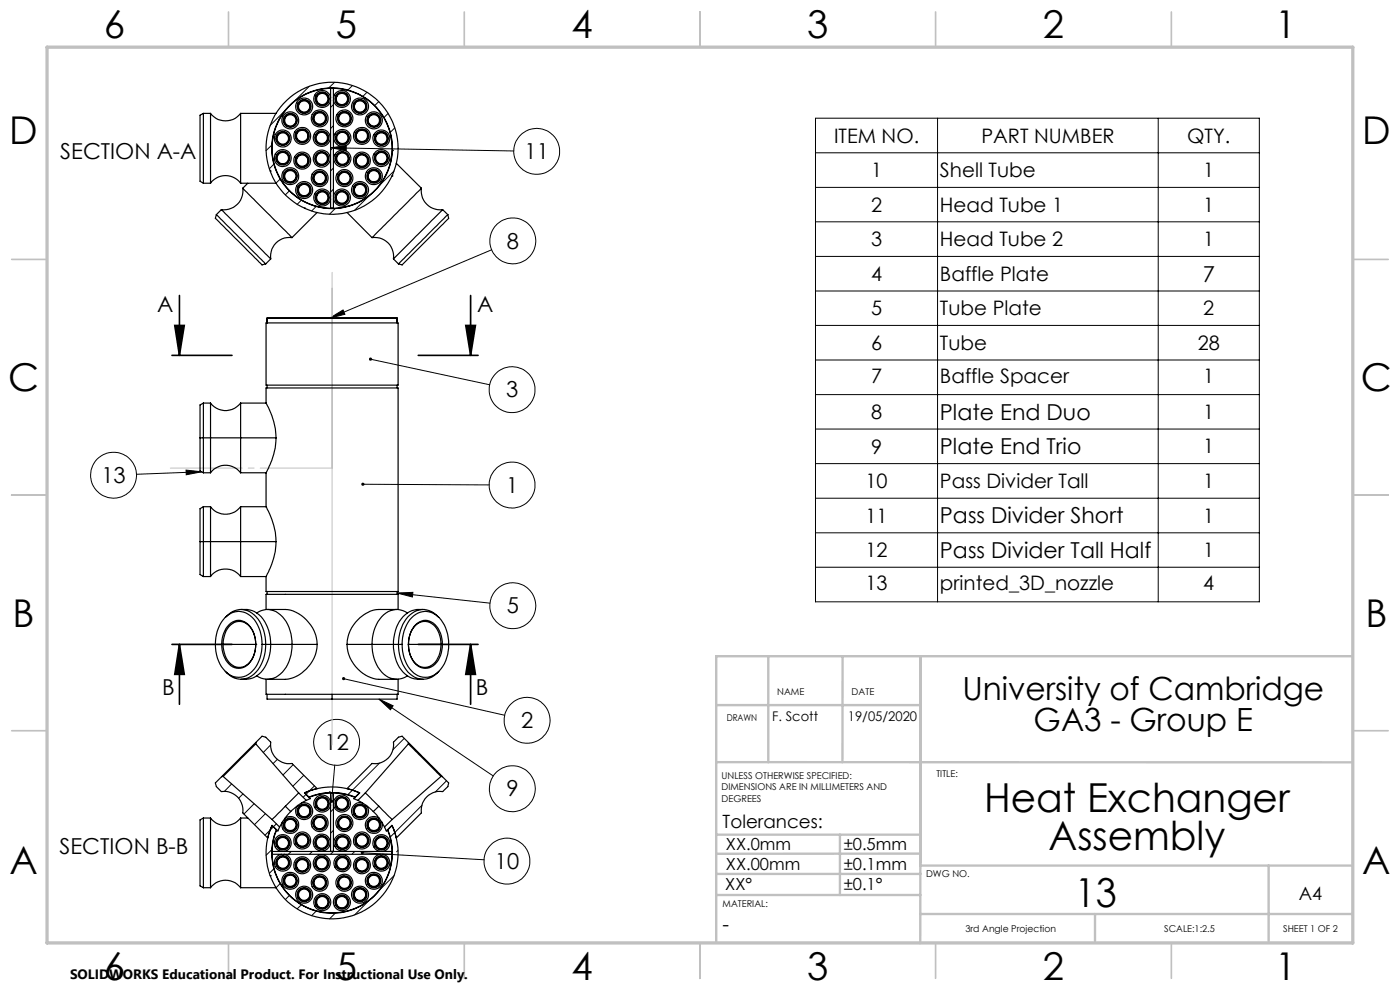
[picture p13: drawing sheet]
<svg xmlns="http://www.w3.org/2000/svg" width="297mm" height="210mm" viewBox="0 0 297 210" stroke-linecap="round" stroke-linejoin="round" font-family="sans-serif">
<defs><g id="words">
<g font-size="8.5">
<text x="208.8" y="172.2">Heat Exchanger</text>
<text x="222.4" y="180.3">Assembly</text>
<text x="228" y="192.3">13</text>
</g>
<g font-size="8.1">
<text x="22" y="8">6</text>
<text x="71.2" y="8">5</text>
<text x="121.2" y="8">4</text>
<text x="171.3" y="8">3</text>
<text x="221.3" y="8">2</text>
<text x="270.5" y="8">1</text>
<text x="2" y="30.5">D</text>
<text x="289" y="30.5">D</text>
<text x="1.7" y="83">C</text>
<text x="288.7" y="83">C</text>
<text x="2.7" y="133">B</text>
<text x="289.7" y="133">B</text>
<text x="2" y="185.5">A</text>
<text x="289" y="185.5">A</text>
<text x="22" y="208">6</text>
<text x="71.2" y="208">5</text>
<text x="121.2" y="208">4</text>
<text x="171.3" y="208">3</text>
<text x="221.3" y="208">2</text>
<text x="270.5" y="208">1</text>
</g>
<g font-size="6.8">
<text x="204.2" y="148.6">University of Cambridge</text>
<text x="219.3" y="155.1">GA3 - Group E</text>
</g>
<g font-size="4.7">
<text x="12.8" y="33.7">SECTION A-A</text>
<text x="111.3" y="33.7">11</text>
<text x="107.5" y="52.7">8</text>
<text x="255.2" y="59.7">7</text>
<text x="33.4" y="66.1">A</text>
<text x="101.2" y="66.1">A</text>
<text x="107.4" y="84.3">3</text>
<text x="199.4" y="89">Plate End Duo</text>
<text x="199.4" y="96.4">Plate End Trio</text>
<text x="21.5" y="102.4">13</text>
<text x="107.4" y="104.5">1</text>
<text x="199.4" y="111">Pass Divider Short</text>
<text x="199.4" y="118.3">Pass Divider Tall Half</text>
<text x="107.5" y="130.1">5</text>
<text x="34.4" y="147.3">B</text>
<text x="100.9" y="147.3">B</text>
<text x="110.5" y="154.4">2</text>
<text x="68.8" y="159.1">12</text>
<text x="107.4" y="168.9">9</text>
<text x="12.6" y="181.2">SECTION B-B</text>
<text x="105" y="184.3">10</text>
</g>
<g font-size="4.2">
<text x="176.9" y="30.3">ITEM NO.</text>
<text x="208.2" y="30.3">PART NUMBER</text>
<text x="251.9" y="30.3">QTY.</text>
<text x="184.8" y="37.6">1</text>
<text x="199.4" y="37.6">Shell Tube</text>
<text x="255.3" y="37.6">1</text>
<text x="184.8" y="44.9">2</text>
<text x="199.4" y="44.9">Head Tube 1</text>
<text x="255.3" y="44.9">1</text>
<text x="184.8" y="52.2">3</text>
<text x="199.4" y="52.2">Head Tube 2</text>
<text x="255.3" y="52.2">1</text>
<text x="184.8" y="59.6">4</text>
<text x="199.4" y="59.6">Baffle Plate</text>
<text x="184.8" y="66.9">5</text>
<text x="199.4" y="66.9">Tube Plate</text>
<text x="255.3" y="66.9">2</text>
<text x="184.8" y="74.2">6</text>
<text x="199.4" y="74.2">Tube</text>
<text x="254.1" y="74.2">28</text>
<text x="184.8" y="81.2">7</text>
<text x="199.4" y="81.2">Baffle Spacer</text>
<text x="255.3" y="81.2">1</text>
<text x="184.8" y="88.9">8</text>
<text x="255.3" y="88.9">1</text>
<text x="184.8" y="96.2">9</text>
<text x="255.3" y="96.2">1</text>
<text x="183.6" y="103.5">10</text>
<text x="199.4" y="103.5">Pass Divider Tall</text>
<text x="255.3" y="103.5">1</text>
<text x="183.6" y="110.9">11</text>
<text x="255.3" y="110.9">1</text>
<text x="183.6" y="118.2">12</text>
<text x="255.3" y="118.2">1</text>
<text x="183.6" y="125.1">13</text>
<text x="199.4" y="125.1">printed_3D_nozzle</text>
<text x="255.3" y="125.1">4</text>
<text x="153.3" y="197.5">-</text>
</g>
<g font-size="3.9">
<text x="153.3" y="175.6">Tolerances:</text>
<text x="275.5" y="190.9">A4</text>
</g>
<g font-size="3.5">
<text x="154" y="184.5">XX.00mm</text>
<text x="154" y="180.4">XX.0mm</text>
<text x="179" y="180.4">±0.5mm</text>
<text x="179" y="184.6">±0.1mm</text>
<text x="153.9" y="188.8">XX°</text>
<text x="179" y="188.8">±0.1°</text>
</g>
<text font-size="2.9" x="14.9" y="207.6">SOLIDWORKS Educational Product. For Instructional Use Only.</text>
<g font-size="2.8">
<text x="163.8" y="153">F. Scott</text>
<text x="179.9" y="153">19/05/2020</text>
</g>
<g font-size="2">
<text x="164.9" y="147.5">NAME</text>
<text x="180.7" y="147.5">DATE</text>
<text x="154.2" y="152.9">DRAWN</text>
<text x="153.1" y="165.2">UNLESS OTHERWISE SPECIFIED:</text>
<text x="153.1" y="167.7">DIMENSIONS ARE IN MILLIMETERS AND</text>
<text x="198.7" y="164.9">TITLE:</text>
<text x="153.1" y="170.2">DEGREES</text>
<text x="196.5" y="186.1">DWG NO.</text>
<text x="153.3" y="192.4">MATERIAL:</text>
<text x="204.8" y="197.7">3rd Angle Projection</text>
<text x="247" y="197.7">SCALE:1:2.5</text>
<text x="272.2" y="197.7">SHEET 1 OF 2</text>
</g>
</g></defs>
<g fill="none" stroke="#000" stroke-width=".21">
<path d="M65.6 18.3l-3 3M71 17.5l-1.3 1.2M74.8 18.1l-1 1M77.9 19.6l-.9 .9M57.7 30.8l-1.3 1.2M58.1 34.8l-1 1M59.4 38l-.8 .8M60.3 23.6l-3 3M70.1 31.7h.1M70.1 31.4l3.3-.5v1zM70.1 31.4l38.9 .6M70.7 22.2l-.6 .6"/>
<path d="M70.7 26.7l-.6 .6M70.7 35.7l-.6 .6M80.4 21.5l-.9 .9M82.3 24.1l-.8 .8M83.5 31.8l-.3 .3M83.6 36.3l-3.1 3M83.7 27.1l-.9 1M173 25.1h94.2v102.6h-94.2zM173 39.7h94.2M173 32.4h94.2M198.9 25.1v102.6M245.7 25.1v102.6"/>
<path d="M61.4 40.5l-.9 .8M63.9 42.5l-.9 .8M67.1 43.8l-1 1M70.7 40.1l-.6 .6M71.1 44.2l-1.2 1.2M78.3 41.5l-3.1 3.1M104.3 53l-34.3 14.5M173 47.1h94.2M173 54.4h94.2M70 67.5l2.8-1.8 .4 1zM78.6 76.2l25.3 5.4M173 61.7h94.2"/>
<path d="M173 69h94.2M173 76.4h94.2M39.5 99.7l3.3 .4-3.3 .6zM173 83.7h94.2M173 91h94.2M173 98.3h94.2M42.8 100.1l-13.8 .5M77 102.7l26.8 .2M173 105.7h94.2M173 113h94.2M84.2 125.8l3.4-.1-.1 .9zM84.2 125.8l19.8 2.1"/>
<path d="M173 120.3h94.2M57.4 158l-1.6 1.6M72.9 144l34.2 7.7M80.4 148.3l3 1.4-.6 .9zM80.4 148.3l24.2 16.3M85.8 156.6l-2.4 2.4M49.1 166.3l-1.5 1.6M51.5 168.4l-.9 .9M53.9 170.5l-2.1 2.2M56.3 172.6l-2.3 2.3M58.6 174.8l-2.4 2.4M58.8 161.1l-.9 .9"/>
<path d="M62.2 162.2l-2.2 2.2M64.5 164.5l-2.4 2.3M64.9 168.5l-.6 .6M66.7 166.7l-1.8 1.8M70 167.9l-.3 .2M70.7 171.6l-.6 .6M70.7 176.1l-.6 .6M71 162.3l-.7 7.7M80.5 161.9l-6.7 6.6M89.5 170.8l-6.7 6.7M94.7 165.6l-2.3 2.4M57.7 180.2l-1.3 1.2"/>
<path d="M58.1 184.3l-1 .9M59.4 187.4l-.8 .9M61.4 190l-.9 .8M61.8 180.6l-.6 .6M63.9 191.9l-.9 .9M66.3 180.6l-.6 .6M67.1 193.3l-1 .9M70.7 180.6l-.6 .6M71.1 193.7l-1.2 1.2M75.2 180.6l-.6 .6M76.9 180.9l25.8 1.5M78.3 191l-3.1 3.1"/>
<path d="M83.6 185.7l-3.1 3.1M84.4 180.4l-.3 .3"/>
<circle cx="113.9" cy="32.1" r="4.9"/>
<circle cx="108.8" cy="51.1" r="4.9"/>
<circle cx="108.6" cy="82.7" r="4.9"/>
<circle cx="24.1" cy="100.8" r="4.9"/>
<circle cx="108.6" cy="102.9" r="4.9"/>
<circle cx="108.8" cy="128.5" r="4.9"/>
<circle cx="71.4" cy="157.5" r="4.9"/>
<circle cx="111.8" cy="152.8" r="4.9"/>
<circle cx="108.7" cy="167.3" r="4.9"/>
<circle cx="107.5" cy="182.6" r="4.9"/>
</g>
<path d="M36.5 75.4h12.7M37.1 69h2l-1 6.4zM38.1 62.7v12.7M88.7 75.4h12.7M98.8 69h2.1l-1.1 6.4zM99.8 62.7v12.7M36.5 136.7h12.7M38.1 136.7l1 6.3h-2zM38.1 136.7v12.7M88.7 136.7h12.7M99.8 136.7l1.1 6.3h-2.1zM99.8 136.7v12.7" fill="none" stroke="#000" stroke-width=".35"/>
<path d="M70.5 99.3h-34.4" fill="none" stroke="#c0c0c0" stroke-width=".21" stroke-dasharray="15.2 1.3 1.3 1.3"/>
<path d="M70.4 57.8v100.2" fill="none" stroke="#c0c0c0" stroke-width=".21"/>
<g fill="none" stroke="#c0c0c0" stroke-width=".35">
<path d="M48.5 2.5v7.5M98.5 2.5v7.5M148.5 2.5v7.5M198.5 2.5v7.5M248.5 2.5v7.5M2.5 55h7.5M287 55h7.5M2.5 105h7.5M287 105h7.5M2.5 155h7.5M287 155h7.5M48.5 200v7.5"/>
<path d="M98.5 200v7.5M148.5 200v7.5M198.5 200v7.5M248.5 200v7.5"/>
</g>
<g fill="none" stroke="#c0c0c0" stroke-width=".5">
<path d="M163 139.2v22.5M178.8 139.2l-.1 22.5M195.3 139.2l-.1 60.9M286.9 139.2h-135v60.8M151.9 149.6h43.4M151.9 161.7h135M151.9 177.1h43.4M178.2 177.1v12.8M151.9 185.4h43.4M151.9 189.9h43.4M195.2 193.9h91.7M195.3 181.1h-43.4"/>
<path d="M195.3 183.6h91.7M232.3 193.9v6.1M269.1 183.6v16.4"/>
</g>
<path d="M10 10h277v190h-277z" fill="none" stroke="#c0c0c0" stroke-width=".7"/>
<g fill="#000">
<path d="M70 67.5l2.8-1.8 .4 1zM78.4 75.9l-.1 .2 .3 .1-.3-.1a.34 .34 0 0 0 .4 .4 .34 .34 0 0 0 .2-.5 .34 .34 0 0 0-.5-.1zM76.7 102.5l-.1 .2h.4h-.4a.35 .35 0 0 0 .5 .4 .35 .35 0 0 0 .2-.5 .35 .35 0 0 0-.6-.1zM84.2 125.8l3.4-.1-.1 .9zM72.6 143.7v.2l.3 .1-.3-.1a.34 .34 0 0 0 .4 .4 .34 .34 0 0 0 .2-.6 .34 .34 0 0 0-.6 0zM80.4 148.3l3 1.4-.6 .9zM39.5 99.7l3.3 .4-3.3 .6zM70.1 169.7l-.1 .4 .3 .2v-.3v.3a.34 .34 0 0 0 .4-.5 .34 .34 0 0 0-.6-.1zM76.6 180.6l-.1 .3h.4h-.4a.35 .35 0 0 0 .4 .3 .35 .35 0 0 0 .3-.5 .35 .35 0 0 0-.6-.1zM70.1 31.4l3.3-.5v1z"/>
<path d="M98.8 69h2.1l-1.1 6.4zM37.1 69h2l-1 6.4z"/>
<path d="M99.8 136.7l1.1 6.3h-2.1zM38.1 136.7l1 6.3h-2z"/>
</g>
<g fill="none" stroke="#000" stroke-width=".25">
<path d="M70.1 18.8h.6v25.4h-.6zM43.1 24.1l-.7 .3v14l.7 .5M43.1 24.1v14.8M43.1 38.9h1.6M43.1 24.1h1.6M44.7 38.9a4 4 0 0 1 6.3 0M44.7 24.1v14.8M44.7 24.1a4 4 0 0 0 6.3 0M51 24.1v14.8M51 38.9h7.6M51 24.1h7.6M51.5 39.9l10.4 10.5"/>
<path d="M51.5 39.9a4 4 0 0 1-4.5 4.6M52.6 38.9l-1.1 1M57.3 36.3h.1M70.1 20.7a1.79 1.79 0 0 0-2.7-1.2 1.79 1.79 0 0 0 0 3 1.79 1.79 0 0 0 2.7-1.2M70.7 20.7a1.81 1.81 0 0 1 2.8-1.2 1.81 1.81 0 0 1 0 3 1.81 1.81 0 0 1-2.8-1.2M83.1 37.3h.1M84.1 34.6l5.3 5.3M89.4 39.9l-10.5 10.5M89.4 39.9a4 4 0 0 0 4.5 4.6M45.9 45.5l10.5 10.5M45.9 45.5l-.2 .8 9.9 9.9 .8-.2M47 44.5l10.4 10.4"/>
<path d="M47 44.5l-1.1 1M57.4 54.9l-1 1.1M61.9 50.4a4 4 0 0 0-4.5 4.5M64.6 44.2h.1M67.3 45.1l-5.4 5.3M70.1 41.6a1.8 1.8 0 0 0-2.7-1.2 1.8 1.8 0 0 0 0 3 1.8 1.8 0 0 0 2.7-1.2M70.7 41.6a1.81 1.81 0 0 1 2.8-1.2 1.81 1.81 0 0 1 0 3 1.81 1.81 0 0 1-2.8-1.2M73.6 45.1l5.3 5.3M78.9 50.4a4 4 0 0 1 4.6 4.5M83.5 54.9l1 1.1M93.9 44.5l-10.4 10.4M93.9 44.5l1.1 1"/>
<path d="M95 45.5l-10.5 10.5M95 45.5l.1 .9-9.8 9.8-.8-.2M56.4 68.5h28.1v13.2h-28.1zM56.7 68.5v-1h27.5v1M42.4 92.9v7l.7 .4M42.4 92.9h2.3M43.1 85.5l-.7 .4v7M43.1 85.5v14.8M43.1 85.5h1.6M44.7 85.5a4 4 0 0 0 6.3 0M44.7 92.9h6.3M44.7 85.5v7.4"/>
<path d="M44.7 92.9v7.4M51 85.5v7.4M51 92.9v7.4M51 85.5h5.4M51 92.9h7.6M56.4 85.5a16.3 16.3 0 0 1 2.2 7.4M56.4 85.5v-3.2h28.1v43.2h-28.1v-3.2M56.7 81.7v.6M58.6 92.9a16.5 16.5 0 0 1-2.2 7.4M84.2 81.7v.6M42.4 114.9v7l.7 .4M42.4 114.9h2.3"/>
<path d="M43.1 107.5v14.8M43.1 107.5l-.7 .4v7M43.1 100.3h1.6M43.1 107.5h1.6M44.7 100.3a4 4 0 0 1 6.3 0M44.7 107.5a4 4 0 0 0 6.3 0M44.7 114.9h6.3M44.7 114.9v7.4M44.7 107.5v7.4M51 107.5v7.4M51 114.9v7.4M51 100.3h5.4"/>
<path d="M51 107.5h5.4M51 114.9h7.6M56.4 107.5a16.8 16.8 0 0 1 2.2 7.4M56.4 100.3v7.2M58.6 114.9a16.5 16.5 0 0 1-2.2 7.4M43.1 122.3h1.6M44.7 122.3a4 4 0 0 1 6.3 0M47 136.7a4.9 4.9 0 0 1 3.2-5.1 3.7 3.7 0 0 1 3.8 3.3l.3 1.8M47 136.7a4.8 4.8 0 0 0 3.2 5 3.6 3.6 0 0 0 3.8-3.2l.3-1.8M47 136.7h7.3M47.7 131a4 4 0 0 1 6.6 1 8.9 8.9 0 0 1-1.2 10.8 4 4 0 0 1-6.1-1.4 9.1 9.1 0 0 1 .7-10.4zM47.8 131a4.2 4.2 0 0 1 7 .3 9.4 9.4 0 0 1-.9 11.7 4.1 4.1 0 0 1-6.1-.6"/>
<path d="M48.6 132.9a2.89 2.89 0 0 1 5 .9 6 6 0 0 1-1.4 7.3 2.87 2.87 0 0 1-4.2-1.5 6.3 6.3 0 0 1 .6-6.7zM51 122.3h5.4M51.2 129.3a5.2 5.2 0 0 1 5.6 3.8l.5 2.1 .1 1.5M54.3 136.7h.1M54.5 130a4.1 4.1 0 0 1 5.8 1.3 9.1 9.1 0 0 1 1.6 5.4M55.6 136.7h1.8M56.4 129.3v-3.2h28.1v3.2M56.7 125.5v.6M56.7 129.3h3.8a7.8 7.8 0 0 1 6.8 7.4M57.4 136.7a7.8 7.8 0 0 1-3.4 6.9l-1 .4-1.8 .1M57.4 136.7h4.5M61.9 136.7a7.4 7.4 0 0 1-3.9 7.2l-1 .2-1-.1-1.5-.6"/>
<path d="M61.9 136.7h5.4M67.3 136.7a7.8 7.8 0 0 1-6.8 7.4h-3.8M73.6 136.7a7.8 7.8 0 0 0 6.8 7.4h3.8M73.6 136.7h5.3M78.9 136.7a7.8 7.8 0 0 0 3.4 6.9 4 4 0 0 0 4.1-.2M78.9 136.7h4.6M83.5 136.7a7.4 7.4 0 0 0 3.9 7.2l1.3 .2h1M83.5 136.7h1.8M84.2 129.3h-3.8a7.7 7.7 0 0 0-6.8 7.4M84.2 125.5v.6M86.4 130a4.3 4.3 0 0 0-6.2 1.9l-.9 1.9-.3 1.4-.1 1.5M86.6 136.7a4.9 4.9 0 0 1 3.2-5.1 3.5 3.5 0 0 1 3.7 2.7l.3 2.4"/>
<path d="M86.6 136.7a4.8 4.8 0 0 0 3.2 5 3.5 3.5 0 0 0 3.7-2.6l.3-2.4M86.6 136.7h.1M86.6 136.7h7.2M87.3 131a4 4 0 0 1 6.6 1 8.8 8.8 0 0 1-1.2 10.8 3.9 3.9 0 0 1-5.8-.9 9 9 0 0 1 .4-10.9zM87.9 132.9a2.86 2.86 0 0 1 5 .9 6 6 0 0 1-1.3 7.3 2.87 2.87 0 0 1-4.3-1.5 6.3 6.3 0 0 1 .6-6.7zM89.7 129.3a5.4 5.4 0 0 0-5.8 4.5l-.3 1.4-.1 1.5M93.1 131a4.2 4.2 0 0 0-7 .3 9.6 9.6 0 0 0 .4 11.2 4.2 4.2 0 0 0 6.6-.1M54.3 157.5l1.3-1.3 .8 .2 1 1a4 4 0 0 0 4.5 4.6l5.4 5.3-2.7 .9 1.2 1.2-.8 .4M54.3 157.8l-7 6.9M54.3 157.5l-7.3 7.2M54.3 157.8l9.1 10.4M54.3 157.5v.3"/>
<path d="M56.4 144.1v3.2h28.1v-3.2M56.7 147.3v1h13.7M70.4 147.3v1M84.2 147.3v1h-13.8M86.6 157.5l-1.3-1.3-.8 .2-1 1a4 4 0 0 1-4.6 4.6l-5.3 5.3 2.7 .9-1.2 1.2 .8 .4M86.6 157.8l7 6.9M86.6 157.5l7.2 7.2M86.6 157.5v.3M86.6 157.8l-9.1 10.4M43.1 173.5l-.7 .4v14l.7 .4M43.1 173.5v14.8M43.1 173.5h1.6"/>
<path d="M44.7 173.5a4 4 0 0 0 6.3 0M44.7 173.5v14.8M47 164.7l-1.3 1.4 .2 .8 1.1 1a4 4 0 0 1 4.5 4.5l5.3 5.4 .9-2.7 1.2 1.2 .4-.9M47.3 164.7h-.3M47.3 164.7l10.4 9.1M51 173.5v14.8M51 173.5h1.6M57.7 173.8l1.6 1.6M58.6 176h.1M58.6 176l-.9-.9a14 14 0 0 0 12.7 19.8 14 14 0 0 0 12.8-19.8l-.9 .9M58.6 176a12.8 12.8 0 0 0 11.8 17.7 12.8 12.8 0 0 0 11.9-17.7M58.7 176a12.7 12.7 0 0 0 11.7 17.6 12.7 12.7 0 0 0 11.8-17.6"/>
<path d="M60.4 173.7a1.79 1.79 0 0 1 2.8 .5 1.79 1.79 0 0 1-1.5 2.5 1.79 1.79 0 0 1-1.8-2.3M60.5 171l-2.8 2.8M60.5 171l1.2 1.1M61.7 172.1l-1.6 2-.8 1.3M63.4 168.2l-2.9 2.8M63.4 168.2l1.6 1.6M63.9 170.3a1.8 1.8 0 0 1 2.4 1.8 1.8 1.8 0 0 1-2.4 1.6 1.8 1.8 0 0 1-.7-2.9M65 169.8l-1.6 .9-1.7 1.4M65.5 169.1h.1M65.5 169.1l-.9-.9a14.3 14.3 0 0 1 11.7 0l-.9 .9M65.5 169.1a13.1 13.1 0 0 1 9.9 0M70.1 170.2a1.8 1.8 0 0 0-2.7-1.3 1.8 1.8 0 0 0 0 3.1 1.8 1.8 0 0 0 2.7-1.3"/>
<path d="M70.7 170.2a1.81 1.81 0 0 1 2.8-1.3 1.81 1.81 0 0 1 0 3.1 1.81 1.81 0 0 1-2.8-1.3M75.4 169.1a13 13 0 0 0-9.9 0M75.9 169.8l1.6 .9 1.7 1.4M76.9 170.3a1.8 1.8 0 0 0-2.4 1.8 1.8 1.8 0 0 0 2.5 1.6 1.8 1.8 0 0 0 .7-2.9M77.5 168.2l2.9 2.8M77.5 168.2l-1.6 1.6M79.2 172.1a10.7 10.7 0 0 1 2.4 3.3M80.4 171l2.8 2.8M80.4 171l-1.2 1.1M80.5 173.6a1.8 1.8 0 0 0-2.9 .7 1.8 1.8 0 0 0 1.7 2.5 1.8 1.8 0 0 0 1.7-2.4M82.3 176h.1M83.2 173.8l-1.6 1.6"/>
<path d="M93.6 164.7l-10.4 9.1M93.6 164.7h.2M93.8 164.7l1.4 1.4-.2 .8-1.1 1a4 4 0 0 0-4.5 4.5l-5.3 5.4-1-2.7-1.1 1.2-.4-.9M43.1 188.3h1.6M44.7 188.3a4 4 0 0 1 6.3 0M57.3 185.8h.1M57.7 180.6h25.4v.6h-25.4zM58.5 188.1l.1 .2h-7.6M59.7 180.6a1.79 1.79 0 0 1-1.2-2.7 1.79 1.79 0 0 1 3 0 1.79 1.79 0 0 1-1.2 2.7M59.7 181.2a1.8 1.8 0 0 0-1.2 2.8 1.8 1.8 0 0 0 3 0 1.8 1.8 0 0 0-1.2-2.8M70.1 180.6v-12.4h.6v12.4M80.6 181.2a1.8 1.8 0 0 0-1.2 2.8 1.8 1.8 0 0 0 3 0 1.8 1.8 0 0 0-1.2-2.8"/>
<path d="M80.6 180.6a1.8 1.8 0 0 1-1.2-2.7 1.8 1.8 0 0 1 3 0 1.8 1.8 0 0 1-1.2 2.7"/>
<circle cx="60" cy="33.5" r="1.2"/>
<circle cx="60" cy="33.5" r="1.46"/>
<circle cx="60" cy="29.4" r="1.46"/>
<circle cx="60" cy="29.4" r="1.21"/>
<circle cx="60" cy="33.5" r="1.8"/>
<circle cx="60" cy="29.4" r="1.81"/>
<circle cx="60" cy="33.5" r="1.35"/>
<circle cx="60" cy="29.4" r="1.35"/>
<circle cx="61.6" cy="25.5" r="1.46"/>
<circle cx="61.6" cy="37.4" r="1.46"/>
<circle cx="61.6" cy="37.4" r="1.8"/>
<circle cx="61.6" cy="25.5" r="1.81"/>
<circle cx="61.6" cy="25.5" r="1.34"/>
<circle cx="61.6" cy="37.4" r="1.35"/>
<circle cx="61.6" cy="37.4" r="1.19"/>
<circle cx="61.6" cy="25.5" r="1.2"/>
<circle cx="64.1" cy="34.1" r="1.2"/>
<circle cx="64.1" cy="34.1" r="1.48"/>
<circle cx="64.1" cy="28.8" r="1.48"/>
<circle cx="64.1" cy="28.8" r="1.2"/>
<circle cx="64.1" cy="28.8" r="1.8"/>
<circle cx="64.1" cy="34.1" r="1.81"/>
<circle cx="64.1" cy="34.1" r="1.34"/>
<circle cx="64.1" cy="28.8" r="1.35"/>
<circle cx="64.5" cy="22.6" r="1.35"/>
<circle cx="64.5" cy="22.6" r="1.19"/>
<circle cx="64.5" cy="22.6" r="1.79"/>
<circle cx="64.5" cy="22.6" r="1.48"/>
<circle cx="67.8" cy="25.1" r="1.2"/>
<circle cx="67.8" cy="37.8" r="1.2"/>
<circle cx="67.8" cy="37.8" r="1.81"/>
<circle cx="67.8" cy="25.1" r="1.8"/>
<circle cx="67.8" cy="37.8" r="1.34"/>
<circle cx="67.8" cy="25.1" r="1.47"/>
<circle cx="67.8" cy="37.8" r="1.47"/>
<circle cx="67.8" cy="25.1" r="1.34"/>
<circle cx="68.2" cy="33.6" r="1.34"/>
<circle cx="68.3" cy="33.6" r="1.46"/>
<circle cx="68.3" cy="29.3" r="1.47"/>
<circle cx="68.3" cy="29.3" r="1.35"/>
<circle cx="68.3" cy="29.3" r="1.19"/>
<circle cx="68.3" cy="29.3" r="1.79"/>
<circle cx="68.3" cy="33.7" r="1.2"/>
<circle cx="68.3" cy="33.7" r="1.8"/>
<circle cx="68.4" cy="21" r="1.34"/>
<circle cx="68.4" cy="21" r="1.19"/>
<circle cx="68.4" cy="21" r="1.48"/>
<circle cx="70.4" cy="31.5" r="12.7"/>
<circle cx="70.5" cy="31.4" r="12.8"/>
<circle cx="70.5" cy="31.4" r="14"/>
<circle cx="72.5" cy="21" r="1.34"/>
<circle cx="72.5" cy="21" r="1.19"/>
<circle cx="72.5" cy="21" r="1.48"/>
<circle cx="72.6" cy="33.6" r="1.34"/>
<circle cx="72.6" cy="29.3" r="1.35"/>
<circle cx="72.6" cy="29.3" r="1.79"/>
<circle cx="72.6" cy="33.7" r="1.8"/>
<circle cx="72.6" cy="33.6" r="1.47"/>
<circle cx="72.6" cy="29.2" r="1.48"/>
<circle cx="72.6" cy="29.2" r="1.2"/>
<circle cx="72.7" cy="33.6" r="1.21"/>
<circle cx="73" cy="37.8" r="1.34"/>
<circle cx="73" cy="37.8" r="1.8"/>
<circle cx="73.1" cy="25.1" r="1.34"/>
<circle cx="73.1" cy="25.1" r="1.79"/>
<circle cx="73.1" cy="25.1" r="1.2"/>
<circle cx="73.1" cy="37.8" r="1.2"/>
<circle cx="73.1" cy="25.1" r="1.48"/>
<circle cx="73.1" cy="37.8" r="1.48"/>
<circle cx="76.4" cy="22.6" r="1.35"/>
<circle cx="76.4" cy="22.6" r="1.19"/>
<circle cx="76.4" cy="22.6" r="1.79"/>
<circle cx="76.4" cy="22.6" r="1.48"/>
<circle cx="76.8" cy="34.1" r="1.2"/>
<circle cx="76.8" cy="28.8" r="1.48"/>
<circle cx="76.8" cy="34.1" r="1.48"/>
<circle cx="76.8" cy="28.8" r="1.2"/>
<circle cx="76.8" cy="28.8" r="1.8"/>
<circle cx="76.8" cy="34.1" r="1.81"/>
<circle cx="76.8" cy="34.1" r="1.34"/>
<circle cx="76.8" cy="28.8" r="1.35"/>
<circle cx="79.3" cy="25.5" r="1.34"/>
<circle cx="79.3" cy="25.5" r="1.47"/>
<circle cx="79.3" cy="37.4" r="1.47"/>
<circle cx="79.3" cy="37.4" r="1.35"/>
<circle cx="79.3" cy="37.4" r="1.79"/>
<circle cx="79.3" cy="25.5" r="1.8"/>
<circle cx="79.3" cy="37.4" r="1.2"/>
<circle cx="79.3" cy="25.5" r="1.21"/>
<circle cx="80.9" cy="33.5" r="1.47"/>
<circle cx="80.9" cy="29.4" r="1.47"/>
<circle cx="80.9" cy="33.5" r="1.2"/>
<circle cx="80.9" cy="29.4" r="1.21"/>
<circle cx="80.9" cy="33.5" r="1.8"/>
<circle cx="80.9" cy="29.4" r="1.81"/>
<circle cx="80.9" cy="33.5" r="1.35"/>
<circle cx="80.9" cy="29.4" r="1.35"/>
<circle cx="64.5" cy="40.3" r="1.34"/>
<circle cx="64.5" cy="40.3" r="1.2"/>
<circle cx="64.5" cy="40.3" r="1.8"/>
<circle cx="64.5" cy="40.3" r="1.47"/>
<circle cx="68.4" cy="41.9" r="1.34"/>
<circle cx="68.4" cy="41.9" r="1.19"/>
<circle cx="68.4" cy="41.9" r="1.48"/>
<circle cx="72.5" cy="41.9" r="1.34"/>
<circle cx="72.5" cy="41.9" r="1.19"/>
<circle cx="72.5" cy="41.9" r="1.48"/>
<circle cx="76.4" cy="40.3" r="1.34"/>
<circle cx="76.4" cy="40.3" r="1.2"/>
<circle cx="76.4" cy="40.3" r="1.8"/>
<circle cx="76.4" cy="40.3" r="1.47"/>
<circle cx="60" cy="178.8" r="1.2"/>
<circle cx="60" cy="178.8" r="1.34"/>
<circle cx="60" cy="178.8" r="1.47"/>
<circle cx="61.6" cy="175" r="1.34"/>
<circle cx="61.6" cy="175" r="1.47"/>
<circle cx="61.6" cy="175" r="1.19"/>
<circle cx="64.1" cy="178.3" r="1.47"/>
<circle cx="64.1" cy="178.3" r="1.21"/>
<circle cx="64.1" cy="178.3" r="1.81"/>
<circle cx="64.1" cy="178.3" r="1.34"/>
<circle cx="64.5" cy="172.1" r="1.47"/>
<circle cx="64.5" cy="172.1" r="1.19"/>
<circle cx="64.5" cy="172.1" r="1.35"/>
<circle cx="67.8" cy="174.6" r="1.21"/>
<circle cx="67.8" cy="174.6" r="1.81"/>
<circle cx="67.8" cy="174.6" r="1.34"/>
<circle cx="67.8" cy="174.6" r="1.46"/>
<circle cx="68.2" cy="178.7" r="1.46"/>
<circle cx="68.2" cy="178.7" r="1.34"/>
<circle cx="68.3" cy="178.7" r="1.19"/>
<circle cx="68.3" cy="178.7" r="1.79"/>
<circle cx="68.4" cy="170.5" r="1.47"/>
<circle cx="68.4" cy="170.4" r="1.2"/>
<circle cx="68.4" cy="170.5" r="1.35"/>
<circle cx="72.5" cy="170.5" r="1.34"/>
<circle cx="72.5" cy="170.5" r="1.47"/>
<circle cx="72.5" cy="170.4" r="1.2"/>
<circle cx="72.6" cy="178.7" r="1.47"/>
<circle cx="72.6" cy="178.7" r="1.79"/>
<circle cx="72.6" cy="178.7" r="1.35"/>
<circle cx="72.6" cy="178.7" r="1.2"/>
<circle cx="73.1" cy="174.6" r="1.35"/>
<circle cx="73.1" cy="174.6" r="1.8"/>
<circle cx="73.1" cy="174.6" r="1.47"/>
<circle cx="73.1" cy="174.6" r="1.21"/>
<circle cx="76.4" cy="172.1" r="1.34"/>
<circle cx="76.4" cy="172.1" r="1.47"/>
<circle cx="76.4" cy="172.1" r="1.19"/>
<circle cx="76.8" cy="178.3" r="1.47"/>
<circle cx="76.8" cy="178.3" r="1.21"/>
<circle cx="76.8" cy="178.3" r="1.81"/>
<circle cx="76.8" cy="178.3" r="1.34"/>
<circle cx="79.3" cy="175" r="1.35"/>
<circle cx="79.3" cy="175" r="1.48"/>
<circle cx="79.3" cy="175" r="1.2"/>
<circle cx="80.9" cy="178.8" r="1.48"/>
<circle cx="80.9" cy="178.8" r="1.2"/>
<circle cx="80.9" cy="178.8" r="1.34"/>
<circle cx="60" cy="183" r="1.2"/>
<circle cx="60" cy="183" r="1.34"/>
<circle cx="60" cy="183" r="1.47"/>
<circle cx="61.6" cy="186.8" r="1.8"/>
<circle cx="61.6" cy="186.8" r="1.34"/>
<circle cx="61.6" cy="186.8" r="1.47"/>
<circle cx="61.6" cy="186.8" r="1.19"/>
<circle cx="64.1" cy="183.5" r="1.2"/>
<circle cx="64.1" cy="183.5" r="1.48"/>
<circle cx="64.1" cy="183.5" r="1.81"/>
<circle cx="64.1" cy="183.5" r="1.35"/>
<circle cx="64.5" cy="189.8" r="1.19"/>
<circle cx="64.5" cy="189.8" r="1.8"/>
<circle cx="64.5" cy="189.8" r="1.35"/>
<circle cx="64.5" cy="189.8" r="1.48"/>
<circle cx="67.8" cy="187.2" r="1.21"/>
<circle cx="67.8" cy="187.2" r="1.81"/>
<circle cx="67.8" cy="187.3" r="1.34"/>
<circle cx="67.8" cy="187.2" r="1.46"/>
<circle cx="68.2" cy="183.1" r="1.34"/>
<circle cx="68.2" cy="183.1" r="1.19"/>
<circle cx="68.3" cy="183.1" r="1.47"/>
<circle cx="68.3" cy="183.1" r="1.79"/>
<circle cx="68.4" cy="191.4" r="1.19"/>
<circle cx="68.4" cy="191.4" r="1.8"/>
<circle cx="68.4" cy="191.4" r="1.36"/>
<circle cx="68.4" cy="191.4" r="1.48"/>
<circle cx="72.5" cy="191.4" r="1.19"/>
<circle cx="72.5" cy="191.4" r="1.35"/>
<circle cx="72.5" cy="191.4" r="1.8"/>
<circle cx="72.5" cy="191.4" r="1.48"/>
<circle cx="72.6" cy="183.1" r="1.79"/>
<circle cx="72.6" cy="183.1" r="1.35"/>
<circle cx="72.6" cy="183.1" r="1.2"/>
<circle cx="72.6" cy="183.1" r="1.48"/>
<circle cx="73.1" cy="187.3" r="1.35"/>
<circle cx="73.1" cy="187.2" r="1.8"/>
<circle cx="73.1" cy="187.3" r="1.47"/>
<circle cx="73.1" cy="187.3" r="1.21"/>
<circle cx="76.4" cy="189.8" r="1.35"/>
<circle cx="76.4" cy="189.8" r="1.19"/>
<circle cx="76.4" cy="189.8" r="1.8"/>
<circle cx="76.4" cy="189.8" r="1.48"/>
<circle cx="76.8" cy="183.5" r="1.2"/>
<circle cx="76.8" cy="183.5" r="1.48"/>
<circle cx="76.8" cy="183.5" r="1.81"/>
<circle cx="76.8" cy="183.5" r="1.35"/>
<circle cx="79.3" cy="186.8" r="1.79"/>
<circle cx="79.3" cy="186.8" r="1.35"/>
<circle cx="79.3" cy="186.8" r="1.48"/>
<circle cx="79.3" cy="186.8" r="1.2"/>
<circle cx="80.9" cy="183" r="1.48"/>
<circle cx="80.9" cy="183" r="1.2"/>
<circle cx="80.9" cy="183" r="1.34"/>
</g>
<use href="#words"/>
</svg>
